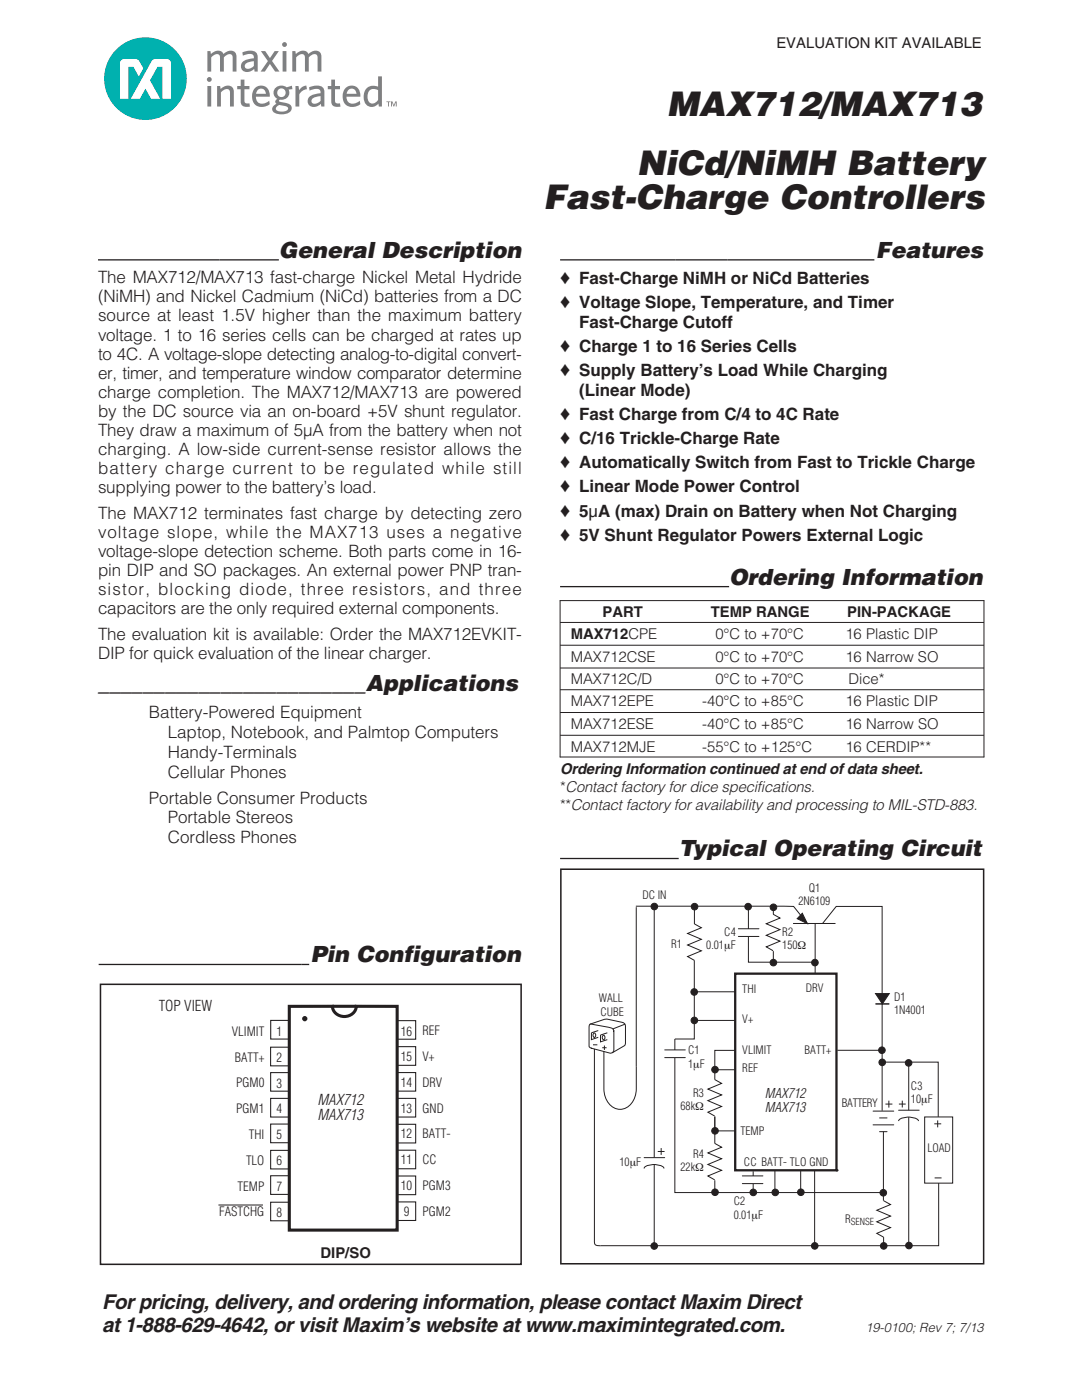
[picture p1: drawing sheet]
<svg xmlns="http://www.w3.org/2000/svg" width="216mm" height="279mm" viewBox="0 0 216 279" stroke-linecap="round" stroke-linejoin="round" font-family="sans-serif">
<defs><g id="words">
<g font-size="6.9" fill="#231f20">
<text x="133.1" y="23.2">MAX712/MAX713</text>
<text x="127.1" y="34.9">NiCd/NiMH Battery</text>
<text x="108.4" y="41.6">Fast-Charge Controllers</text>
</g>
<g font-size="4.5" fill="#231f20">
<text x="55.6" y="51.5">General Description</text>
<text x="174.8" y="51.5">Features</text>
<text x="145.5" y="116.7">Ordering Information</text>
<text x="19.7" y="137.9">________________________Applications</text>
<text x="135.4" y="170.9">Typical Operating Circuit</text>
<text x="62" y="192.1">Pin Configuration</text>
</g>
<g font-size="4.2" fill="#231f20">
<text x="20.4" y="261.2">For pricing, delivery, and ordering information, please contact Maxim Direct</text>
<text x="20.4" y="265.8">at 1-888-629-4642, or visit Maxim’s website at www.maximintegrated.com.</text>
</g>
<g font-size="3.4" fill="#231f20">
<text x="19.6" y="56.5">The MAX712/MAX713 fast-charge Nickel Metal Hydride</text>
<text x="111.8" y="56.6">♦ Fast-Charge NiMH or NiCd Batteries</text>
<text x="19.6" y="60.4">(NiMH) and Nickel Cadmium (NiCd) batteries from a DC</text>
<text x="19.6" y="64.2">source at least 1.5V higher than the maximum battery</text>
<text x="111.8" y="61.5">♦ Voltage Slope, Temperature, and Timer</text>
<text x="115.6" y="65.4">Fast-Charge Cutoff</text>
<text x="19.6" y="68">voltage. 1 to 16 series cells can be charged at rates up</text>
<text x="19.6" y="71.8">to 4C. A voltage-slope detecting analog-to-digital convert-</text>
<text x="111.8" y="70.2">♦ Charge 1 to 16 Series Cells</text>
<text x="19.6" y="75.6">er, timer, and temperature window comparator determine</text>
<text x="111.8" y="75">♦ Supply Battery’s Load While Charging</text>
<text x="19.6" y="79.4">charge completion. The MAX712/MAX713 are powered</text>
<text x="19.6" y="83.2">by the DC source via an on-board +5V shunt regulator.</text>
<text x="111.8" y="83.8">♦ Fast Charge from C/4 to 4C Rate</text>
<text x="115.6" y="79">(Linear Mode)</text>
<text x="19.6" y="87">They draw a maximum of 5µA from the battery when not</text>
<text x="111.8" y="88.6">♦ C/16 Trickle-Charge Rate</text>
<text x="19.6" y="90.8">charging. A low-side current-sense resistor allows the</text>
<text x="19.6" y="94.6">battery charge current to be regulated while still</text>
<text x="111.8" y="93.5">♦ Automatically Switch from Fast to Trickle Charge</text>
<text x="19.6" y="98.5">supplying power to the battery’s load.</text>
<text x="111.8" y="98.3">♦ Linear Mode Power Control</text>
<text x="19.6" y="103.5">The MAX712 terminates fast charge by detecting zero</text>
<text x="19.6" y="107.3">voltage slope, while the MAX713 uses a negative</text>
<text x="111.8" y="103.1">♦ 5µA (max) Drain on Battery when Not Charging</text>
<text x="111.8" y="107.9">♦ 5V Shunt Regulator Powers External Logic</text>
<text x="19.6" y="111.2">voltage-slope detection scheme. Both parts come in 16-</text>
<text x="19.6" y="115">pin DIP and SO packages. An external power PNP tran-</text>
<text x="19.6" y="118.8">sistor, blocking diode, three resistors, and three</text>
<text x="19.6" y="122.6">capacitors are the only required external components.</text>
<text x="19.6" y="127.7">The evaluation kit is available: Order the MAX712EVKIT-</text>
<text x="19.6" y="131.5">DIP for quick evaluation of the linear charger.</text>
<text x="29.7" y="143.4">Battery-Powered Equipment</text>
<text x="33.5" y="147.3">Laptop, Notebook, and Palmtop Computers</text>
<text x="33.5" y="151.2">Handy-Terminals</text>
<text x="33.5" y="155.2">Cellular Phones</text>
<text x="29.7" y="160.4">Portable Consumer Products</text>
<text x="33.5" y="164.3">Portable Stereos</text>
<text x="33.5" y="168.3">Cordless Phones</text>
</g>
<g font-size="3" fill="#231f20">
<text x="154.9" y="9.7">EVALUATION KIT AVAILABLE</text>
<text x="120.3" y="123.1">PART</text>
<text x="141.8" y="123.1">TEMP RANGE</text>
<text x="169.1" y="123.1">PIN-PACKAGE</text>
<text x="113.9" y="127.6">MAX712CPE</text>
<text x="142.7" y="127.6">0°C to +70°C</text>
<text x="168.7" y="127.6">16 Plastic DIP</text>
<text x="113.9" y="132.1">MAX712CSE</text>
<text x="113.9" y="136.6">MAX712C/D</text>
<text x="142.7" y="132.1">0°C to +70°C</text>
<text x="142.7" y="136.6">0°C to +70°C</text>
<text x="168.7" y="132.1">16 Narrow SO</text>
<text x="169.3" y="136.6">Dice*</text>
<text x="113.9" y="141">MAX712EPE</text>
<text x="140.1" y="141">-40°C to +85°C</text>
<text x="168.7" y="141">16 Plastic DIP</text>
<text x="113.9" y="145.5">MAX712ESE</text>
<text x="113.9" y="150">MAX712MJE</text>
<text x="140.1" y="150">-55°C to +125°C</text>
<text x="140.1" y="145.5">-40°C to +85°C</text>
<text x="168.7" y="145.5">16 Narrow SO</text>
<text x="168.7" y="150">16 CERDIP**</text>
<text x="111.8" y="154.5">Ordering Information continued at end of data sheet.</text>
<text x="111.8" y="158.1">*Contact factory for dice specifications.</text>
<text x="111.8" y="161.7">**Contact factory for availability and processing to MIL-STD-883.</text>
<text x="31.7" y="201.8">TOP VIEW</text>
<text x="63.4" y="220.5">MAX712</text>
<text x="63.4" y="223.5">MAX713</text>
<text x="64" y="251">DIP/SO</text>
</g>
<g font-size="2.7" fill="#231f20">
<text x="152.6" y="219.2">MAX712</text>
<text x="152.6" y="221.9">MAX713</text>
</g>
<text font-size="2.6" fill="#231f20" x="172.7" y="265.8">19-0100; Rev 7; 7/13</text>
<g font-size="2.5" fill="#231f20">
<text x="46.3" y="206.7">VLIMIT</text>
<text x="55.2" y="206.7">1</text>
<text x="80" y="206.7">16</text>
<text x="84.3" y="206.6">REF</text>
<text x="46.8" y="211.9">BATT+</text>
<text x="55.2" y="211.9">2</text>
<text x="80" y="211.8">15</text>
<text x="84.3" y="211.7">V+</text>
<text x="47.1" y="217">PGM0</text>
<text x="55.2" y="217.1">3</text>
<text x="80" y="217">14</text>
<text x="84.3" y="216.9">DRV</text>
<text x="47.1" y="222.2">PGM1</text>
<text x="49.7" y="227.3">THI</text>
<text x="55.2" y="222.2">4</text>
<text x="55.2" y="227.4">5</text>
<text x="80" y="222.1">13</text>
<text x="80" y="227.2">12</text>
<text x="84.3" y="222">GND</text>
<text x="84.3" y="227.2">BATT-</text>
<text x="49.1" y="232.5">TLO</text>
<text x="55.2" y="232.5">6</text>
<text x="80" y="232.3">11</text>
<text x="84.3" y="232.3">CC</text>
<text x="47.4" y="237.6">TEMP</text>
<text x="55.2" y="237.7">7</text>
<text x="80" y="237.4">10</text>
<text x="84.3" y="237.5">PGM3</text>
<text x="43.7" y="242.8">FASTCHG</text>
<text x="55.2" y="242.8">8</text>
<text x="80.6" y="242.8">9</text>
<text x="84.3" y="242.6">PGM2</text>
</g>
<g font-size="2.3" fill="#231f20">
<text x="128.2" y="179.4">DC IN</text>
<text x="161.4" y="178">Q1</text>
<text x="159.3" y="180.7">2N6109</text>
<text x="133.9" y="189.2">R1</text>
<text x="140.9" y="189.5">0.01μF</text>
<text x="144.5" y="186.8">C4</text>
<text x="156.1" y="186.7">R2</text>
<text x="156.1" y="189.4">150Ω</text>
<text x="160.8" y="197.9">DRV</text>
<text x="119.5" y="200">WALL</text>
<text x="119.8" y="202.7">CUBE</text>
<text x="148.1" y="198.2">THI</text>
<text x="178.4" y="199.7">D1</text>
<text x="178.4" y="202.4">1N4001</text>
<text x="148.1" y="204.2">V+</text>
<text x="137.3" y="210.4">C1</text>
<text x="137.3" y="213.1">1μF</text>
<text x="148.1" y="210.3">VLIMIT</text>
<text x="148.1" y="213.8">REF</text>
<text x="160.5" y="210.4">BATT+</text>
<text x="135.8" y="221.5">68kΩ</text>
<text x="138.3" y="218.8">R3</text>
<text x="168" y="220.8">BATTERY</text>
<text x="181.8" y="217.5">C3</text>
<text x="181.8" y="220.1">10μF</text>
<text x="147.7" y="226.5">TEMP</text>
<text x="123.6" y="232.7">10μF</text>
<text x="135.8" y="233.7">22kΩ</text>
<text x="138.3" y="231">R4</text>
<text x="148.5" y="232.8">CC BATT- TLO GND</text>
<text x="185.1" y="229.9">LOAD</text>
<text x="146.4" y="240.6">C2</text>
<text x="146.4" y="243.2">0.01μF</text>
<text x="168.6" y="244">R</text>
</g>
<text font-size="1.9" fill="#231f20" x="169.8" y="244.4">SENSE</text>
</g></defs>
<circle cx="29" cy="15.7" r="8.2" fill="#00b1af"/>
<path d="M30.4 12l-4.3 7.7h1.8l1.1-2 1.1 2h1.9l-2.1-3.7 1.5-2.7h1v6.4h1.7v-7.1a.85 .85 0 0 0-.8-.8h-2.3zM24.2 12l-.3 .6v7.1h1.7v-6.4h1l1.1 2 .9-1.7-.8-1.4-.4-.4h-2.6z" fill="#fff"/>
<g fill="#7e8082">
<path d="M43.3 17.2h.6l.1 .6a1.49 1.49 0 0 1 2.6 .1l.1 3.4h-.8v-2.8a.71 .71 0 0 0-.4-.7 .71 .71 0 0 0-.8 .2l-.6 .4v2.9h-.8z"/>
<path d="M48 15.9h.8v1.3h1v.6h-1v2.3a.66 .66 0 0 0 1 .5l.1 .7a1.31 1.31 0 0 1-1.9-1.1v-2.4h-.7v-.6h.7z"/>
<path d="M66.1 15.9h.7v1.3h1v.6h-1v2.3a.66 .66 0 0 0 1 .5l.1 .7a1.31 1.31 0 0 1-1.8-1.1v-2.4h-.7v-.6h.7z"/>
<path d="M59 17.2h.6l.1 .8 .7-.7 .7-.2 .1 .7a1.85 1.85 0 0 0-1.5 1v2.5h-.7z"/>
<path d="M41.4 10.2h.6l.1 .6a1.48 1.48 0 0 1 2.5 0 1.47 1.47 0 0 1 2.5 .1l.1 3.4h-.8v-2.8a.68 .68 0 0 0-.4-.7 .68 .68 0 0 0-.8 .2l-.5 .5v2.8h-.8v-2.8a.68 .68 0 0 0-.4-.7 .68 .68 0 0 0-.8 .2l-.6 .5v2.8h-.7z"/>
<path d="M58.3 10.2h.6l.1 .6a1.49 1.49 0 0 1 2.5 0 1.47 1.47 0 0 1 2.6 .1v3.4h-.7v-2.8a.68 .68 0 0 0-.4-.7 .68 .68 0 0 0-.8 .2l-.6 .5v2.8h-.8v-2.8a.68 .68 0 0 0-.4-.7 .68 .68 0 0 0-.7 .2l-.6 .5v2.8h-.8z"/>
<path d="M52.1 10.2h.8l1 1.4 .9-1.4h.8l-1.3 2 1.5 2.1h-.9l-1-1.5-1.1 1.5h-.8l1.5-2.1z"/>
<path d="M41.3 15.9a.48 .48 0 0 1 .9 0 .48 .48 0 0 1-.9 0zM41.4 17.2h.7v4.1h-.7z"/>
<path d="M50.8 17.6a1.78 1.78 0 0 1 2.2-.3 1.78 1.78 0 0 1 .8 2h-2.7a1.36 1.36 0 0 0 .8 1.3 1.36 1.36 0 0 0 1.5-.2l.3-.3 .1 .7a2.27 2.27 0 0 1-3.3-.4 2.78 2.78 0 0 1 .3-2.8zM51.5 17.9l-.4 .8h2a.96 .96 0 0 0-.6-.9 .96 .96 0 0 0-1 .1z"/>
<path d="M54.9 17.6a1.76 1.76 0 0 1 2.3-.2l1-.3 .2 .7-.8 .1a1.44 1.44 0 0 1-.2 1.5 1.44 1.44 0 0 1-1.5 .5l-.2 .3 1.1 .3a1.16 1.16 0 0 1 1.3 1.5 2.61 2.61 0 0 1-3.7 .2 1.06 1.06 0 0 1 .8-1.5l-.2-.1a.54 .54 0 0 1 .3-.9 1.36 1.36 0 0 1-.4-2.1zM55.2 21.3l-.2 .4a1.6 1.6 0 0 0 2.4 .2l.1-.2a1.38 1.38 0 0 0-1.5-.7l-.3-.1zM55.3 18.5a.86 .86 0 0 0 1.7 0 .86 .86 0 0 0-1.7 0z"/>
<path d="M61.7 17.4l1.1-.3a1.37 1.37 0 0 1 1.9 1.3v2.9h-.6l-.1-.6a1.54 1.54 0 0 1-2.6-.1 1.34 1.34 0 0 1 1.1-1.7l1.5-.3a.78 .78 0 0 0-.3-.8 .78 .78 0 0 0-.9 0l-1 .3zM62.3 19.7a.62 .62 0 0 0 0 .8 .62 .62 0 0 0 .8 .2l.9-.6v-.9l-.8 .1z"/>
<path d="M68.9 17.6a1.78 1.78 0 0 1 2.1-.3 1.78 1.78 0 0 1 .9 2h-2.8a1.36 1.36 0 0 0 .8 1.3 1.36 1.36 0 0 0 1.6-.2l.3-.3 .1 .7a2.27 2.27 0 0 1-3.3-.4 2.78 2.78 0 0 1 .3-2.8zM69.5 17.9l-.3 .8h1.9a.96 .96 0 0 0-.5-.9 .96 .96 0 0 0-1.1 .1z"/>
<path d="M75.4 15.2h.8v6.1h-.6l-.1-.6a1.65 1.65 0 0 1-2 .5 1.65 1.65 0 0 1-.9-1.9 2 2 0 0 1 2.8-2zM73.8 18a1.85 1.85 0 0 0 .2 2.6 1.26 1.26 0 0 0 1.4-.7v-1.9l-1-.2z"/>
<path d="M48.4 10.5l1.1-.4a1.37 1.37 0 0 1 1.9 1.3v2.9h-.6l-.1-.6a1.54 1.54 0 0 1-2.6-.1 1.34 1.34 0 0 1 1.1-1.7l1.5-.3a.78 .78 0 0 0-.3-.8 .78 .78 0 0 0-.9 0l-1 .3zM49 12.7a.62 .62 0 0 0-.1 .8 .62 .62 0 0 0 .9 .2l.9-.5v-1l-.8 .1z"/>
<path d="M56.3 8.9a.5 .5 0 0 1 1 0 .5 .5 0 0 1-1 0zM56.4 10.2h.8v4.1h-.8z"/>
<path d="M77.1 20.2h.8v.2h-.3v.9h-.2v-.9h-.3zM78 20.2h.3l.3 .8 .3-.8h.3v1.1h-.2v-.9l-.3 .9h-.2l-.3-.9v.9h-.2z"/>
</g>
<path d="M19.6 51.9h36M111.8 51.9h62.7" fill="none" stroke="#231f20" stroke-width=".26"/>
<path d="M146.7 194.3h20.2v39.3h-20.2z" fill="none" stroke="#231f20" stroke-width=".46"/>
<g fill="#231f20">
<path d="M174.7 198.3h2.7l-1.3 2.1z"/>
<circle cx="166.9" cy="233.6" r=".23"/>
</g>
<g fill="none" stroke="#231f20" stroke-width=".2">
<path d="M130.5 180.9v50.1M138.5 191.7v15.7h-3.8v30.6h41.3M138.6 184.4l1.3 .8-2.7 1.1 2.7 1.2-2.7 1.1 2.7 1.2-2.7 1.1 1.4 .8M138.6 180.9v3.5M174.7 198.3h2.7l-1.3 2.1zM174.7 200.4h2.7M180 219.7v1.3M181.3 212.2v9.4M130.5 232.4v16.2M176.3 239.6l1.4 .8-2.7 1.1 2.7 1.2-2.7 1.1 2.7 1.2-2.7 1.1 1.3 .8M179.3 221.6h4.1M179.3 223.7a2.07 2.07 0 0 1 2-.8h.2a1.91 1.91 0 0 1 1.8 .8"/>
<path d="M179.4 220.3h1.3M181.3 223v25.6M176.3 246.9v1.8"/>
</g>
<circle cx="154.3" cy="181.1" r=".66" fill="#231f20"/>
<circle cx="154.3" cy="181.1" r=".66" fill="none" stroke="#231f20" stroke-width=".2"/>
<circle cx="130.5" cy="248.7" r=".66" fill="#231f20"/>
<circle cx="130.5" cy="248.7" r=".66" fill="none" stroke="#231f20" stroke-width=".2"/>
<circle cx="142.7" cy="237.9" r=".66" fill="#231f20"/>
<circle cx="142.7" cy="237.9" r=".66" fill="none" stroke="#231f20" stroke-width=".2"/>
<circle cx="142.7" cy="225.7" r=".66" fill="#231f20"/>
<circle cx="142.7" cy="225.7" r=".66" fill="none" stroke="#231f20" stroke-width=".2"/>
<circle cx="142.7" cy="213.5" r=".66" fill="#231f20"/>
<circle cx="142.7" cy="213.5" r=".66" fill="none" stroke="#231f20" stroke-width=".2"/>
<circle cx="154.7" cy="238" r=".66" fill="#231f20"/>
<circle cx="154.7" cy="238" r=".66" fill="none" stroke="#231f20" stroke-width=".2"/>
<circle cx="150.3" cy="238" r=".66" fill="#231f20"/>
<circle cx="150.3" cy="238" r=".66" fill="none" stroke="#231f20" stroke-width=".2"/>
<circle cx="159.8" cy="237.9" r=".66" fill="#231f20"/>
<circle cx="159.8" cy="237.9" r=".66" fill="none" stroke="#231f20" stroke-width=".2"/>
<circle cx="162.6" cy="248.6" r=".66" fill="#231f20"/>
<circle cx="162.6" cy="248.6" r=".66" fill="none" stroke="#231f20" stroke-width=".2"/>
<circle cx="176.3" cy="238" r=".66" fill="#231f20"/>
<circle cx="176.3" cy="238" r=".66" fill="none" stroke="#231f20" stroke-width=".2"/>
<circle cx="176.3" cy="248.6" r=".66" fill="#231f20"/>
<circle cx="176.3" cy="248.6" r=".66" fill="none" stroke="#231f20" stroke-width=".2"/>
<circle cx="181.4" cy="248.6" r=".66" fill="#231f20"/>
<circle cx="181.4" cy="248.6" r=".66" fill="none" stroke="#231f20" stroke-width=".2"/>
<circle cx="181.3" cy="212.1" r=".66" fill="#231f20"/>
<circle cx="181.3" cy="212.1" r=".66" fill="none" stroke="#231f20" stroke-width=".2"/>
<circle cx="176" cy="212" r=".66" fill="#231f20"/>
<circle cx="176" cy="212" r=".66" fill="none" stroke="#231f20" stroke-width=".2"/>
<circle cx="176" cy="209.6" r=".66" fill="#231f20"/>
<circle cx="176" cy="209.6" r=".66" fill="none" stroke="#231f20" stroke-width=".2"/>
<circle cx="138.5" cy="198" r=".66" fill="#231f20"/>
<circle cx="138.5" cy="198" r=".66" fill="none" stroke="#231f20" stroke-width=".2"/>
<circle cx="138.6" cy="203.6" r=".66" fill="#231f20"/>
<circle cx="138.6" cy="203.6" r=".66" fill="none" stroke="#231f20" stroke-width=".2"/>
<circle cx="162.6" cy="192.1" r=".66" fill="#231f20"/>
<circle cx="162.6" cy="192.1" r=".66" fill="none" stroke="#231f20" stroke-width=".2"/>
<circle cx="154.3" cy="192.1" r=".66" fill="#231f20"/>
<circle cx="154.3" cy="192.1" r=".66" fill="none" stroke="#231f20" stroke-width=".2"/>
<circle cx="130.6" cy="180.9" r=".66" fill="#231f20"/>
<circle cx="130.6" cy="180.9" r=".66" fill="none" stroke="#231f20" stroke-width=".2"/>
<circle cx="138.6" cy="180.9" r=".66" fill="#231f20"/>
<circle cx="138.6" cy="180.9" r=".66" fill="none" stroke="#231f20" stroke-width=".2"/>
<circle cx="149.3" cy="180.9" r=".66" fill="#231f20"/>
<g fill="none" stroke="#231f20" stroke-width=".2">
<path d="M127 181v31.8zM138.8 197.9h7.9M119.4 205.7l-1.4 .4v1.4l1.4-.5M121.2 206.1l-1.4 .5v1.3l1.4-.4M124.7 204.4l-2.4 .9M138.8 203.6h7.9M142.6 213.5h4.1M146.7 209.6h-4.1v16.1h4.1M167.1 209.6h8.9M175.8 212h11.4v10.9M177.4 219.7v1.3M128.5 231h4.1"/>
<path d="M128.5 233.2a2.07 2.07 0 0 1 2-.8h.2a1.91 1.91 0 0 1 1.8 .8M131.2 229.8h1.4M131.9 229.1v1.4M154.6 233.6v4.3M159.8 233.7v4.2M162.5 233.6v15.1M174.2 221.7h4.1M174.2 224.5h4.1M175.5 223.1h1.5M175.5 225.9h1.5M176.3 225.8v13.8M176.7 220.3h1.4"/>
<path d="M184.5 222.9h5.6v13.2h-5.6zM186.4 224.3h1.4M186.5 235.1h1.4M187.1 223.6v1.4M187.3 236.1v12.5h-67.5"/>
<circle cx="149.3" cy="180.9" r=".66"/>
</g>
<path d="M118.5 206.2a.39 .39 0 0 1 .4 .4 .39 .39 0 0 1-.4 .4l-.2-.4z" fill="#fff"/>
<path d="M118.5 206.2a.39 .39 0 0 1 .4 .4 .39 .39 0 0 1-.4 .4l-.2-.4z" fill="none" stroke="#231f20" stroke-width=".2"/>
<path d="M120.3 206.7a.39 .39 0 0 1 .4 .4 .39 .39 0 0 1-.4 .3l-.1-.3z" fill="#fff"/>
<path d="M117.7 204.4l3.7 .6a1.02 1.02 0 0 1 1.1 .8v3.7a.68 .68 0 0 1-.7 .7l-3.8-1-.4-.3-.1-4zM117.8 204.4l3.2-1 3.1 .6a.75 .75 0 0 1 .7 .8l-.1 3.7-2.5 1.6M118.3 208.5h.9M118.6 209.3v38.4a.82 .82 0 0 0 1.2 .9M120.2 209.1h.8M120.3 206.7a.39 .39 0 0 1 .4 .4 .39 .39 0 0 1-.4 .3l-.1-.3zM120.5 209.8v7.5a3.8 3.8 0 0 0 3.2 4.1 3.8 3.8 0 0 0 3.3-4.1v-4.5M120.6 208.7v.8" fill="none" stroke="#231f20" stroke-width=".2"/>
<path d="M160.1 182.3l1 2-2-1z" fill="#231f20"/>
<path d="M126.9 180.9h31.5l2.7 3.4M149.3 180.9v11.1h13.4v-7.7M154.3 180.9v11.1M158.2 184.3h8.5M160.1 182.3l1 2-2-1zM164.1 184.3l2.8-3.4h9.1v40.8" fill="none" stroke="#231f20" stroke-width=".2"/>
<path d="M153.8 182.5h1v7.2h-1z" fill="#fff"/>
<path d="M153.8 182.5h1v7.2h-1z" fill="none" stroke="#fff" stroke-width=".2"/>
<path d="M154.3 182.4l1.3 .8-2.7 1.2 2.7 1.1-2.7 1.2 2.7 1.1-2.7 1.2 1.4 .7" fill="none" stroke="#231f20" stroke-width=".2"/>
<path d="M147.3 185.4h4.1v1.5h-4.1z" fill="#fff"/>
<path d="M147.3 185.4h4.1M147.3 186.9h4.1M162.7 192v2.2M142.6 217.5v20.6M150.3 233.7v4.4" fill="none" stroke="#231f20" stroke-width=".2"/>
<path d="M142.1 215.5h1v7.2h-1z" fill="#fff"/>
<path d="M142.1 215.5h1v7.2h-1z" fill="none" stroke="#fff" stroke-width=".2"/>
<path d="M142.6 215.4l1.4 .8-2.8 1.2 2.8 1.1-2.8 1.2 2.8 1.1-2.8 1.2 1.4 .7" fill="none" stroke="#231f20" stroke-width=".2"/>
<path d="M142.1 228.3h1v7.1h-1z" fill="#fff"/>
<path d="M142.1 228.3h1v7.1h-1z" fill="none" stroke="#fff" stroke-width=".2"/>
<path d="M142.6 228.2l1.4 .7-2.8 1.2 2.8 1.2-2.8 1.1 2.8 1.2-2.8 1.1 1.4 .8" fill="none" stroke="#231f20" stroke-width=".2"/>
<path d="M148.1 234.7h4.1v1.5h-4.1z" fill="#fff"/>
<path d="M148.1 234.7h4.1M148.1 236.2h4.1" fill="none" stroke="#231f20" stroke-width=".2"/>
<path d="M132.6 209.5h4.1v1.6h-4.1z" fill="#fff"/>
<path d="M132.6 209.5h4.1M132.6 211.1h4.1" fill="none" stroke="#231f20" stroke-width=".2"/>
<path d="M111.9 173.5h84.4v78.7h-84.4z" fill="none" stroke="#231f20" stroke-width=".3"/>
<path d="M111.8 171.3h23.6" fill="none" stroke="#231f20" stroke-width=".26"/>
<g fill="none" stroke="#231f20" stroke-width=".21">
<path d="M54 209h3.7v3.7h-3.7zM54 214.1h3.7v3.7h-3.7zM54 219.2h3.7v3.7h-3.7zM54 203.6h3.7v3.8h-3.7zM79.2 203.7h3.7v3.7h-3.7zM79.2 214.1h3.7v3.7h-3.7zM79.2 219.2h3.7v3.7h-3.7zM79.2 208.9h3.7v3.7h-3.7zM54 229.6h3.7v3.7h-3.7zM54 224.3h3.7v3.8h-3.7zM54 234.6h3.7v3.8h-3.7zM54 239.9h3.7v3.7h-3.7z"/>
<path d="M79.2 234.7h3.7v3.7h-3.7zM79.2 224.4h3.7v3.7h-3.7zM79.2 229.5h3.7v3.8h-3.7zM79.2 239.9h3.7v3.7h-3.7z"/>
</g>
<path d="M57.7 200.8h8.6a2.41 2.41 0 0 0 2.4 2.1 2.41 2.41 0 0 0 2.4-2.1h8.1v44.7h-21.5z" fill="#fff"/>
<path d="M57.7 200.8h8.6a2.41 2.41 0 0 0 2.4 2.1 2.41 2.41 0 0 0 2.4-2.1h8.1v44.7h-21.5z" fill="none" stroke="#231f20" stroke-width=".61"/>
<path d="M66.3 200.8h4.8" fill="none" stroke="#231f20" stroke-width=".61" stroke-linecap="butt"/>
<circle cx="60.8" cy="203.3" r=".31" fill="#231f20"/>
<circle cx="60.8" cy="203.3" r=".31" fill="none" stroke="#231f20" stroke-width=".42"/>
<path d="M43.6 240.5h8.9" fill="none" stroke="#231f20" stroke-width=".2"/>
<path d="M20 196.4h84v55.9h-84z" fill="none" stroke="#231f20" stroke-width=".3"/>
<path d="M19.7 192.5h42" fill="none" stroke="#231f20" stroke-width=".26"/>
<g fill="#fff">
<path d="M111.8 119.9h84.5v31.2h-84.5z"/>
<path d="M111.8 113.5h84.5v4.9h-84.5z"/>
</g>
<path d="M111.8 117.1h33.7" fill="none" stroke="#231f20" stroke-width=".26"/>
<g fill="#fff">
<path d="M111.8 152.4h84.5v10.6h-84.5z"/>
<path d="M111.8 137.7h25v4.5h-25z"/>
<path d="M111.8 142.2h25v4.5h-25z"/>
<path d="M111.8 146.7h25v4.4h-25z"/>
<path d="M136.8 146.7h29.8v4.4h-29.8z"/>
<path d="M136.8 142.2h29.8v4.5h-29.8z"/>
<path d="M136.8 137.7h29.8v4.5h-29.8z"/>
<path d="M166.6 137.7h29.7v4.5h-29.7z"/>
<path d="M166.6 142.2h29.7v4.5h-29.7z"/>
<path d="M166.6 146.7h29.7v4.4h-29.7z"/>
</g>
<path d="M111.7 119.9h84.7M111.8 119.8v31.3M196.3 119.8v31.3M111.8 124.2h84.5M111.8 128.8h84.5M111.8 133.3h84.5M111.8 137.7h84.5M111.7 151.1h84.7M111.8 142.2h84.5M111.8 146.7h84.5" fill="none" stroke="#231f20" stroke-width=".2"/>
<use href="#words"/>
</svg>
